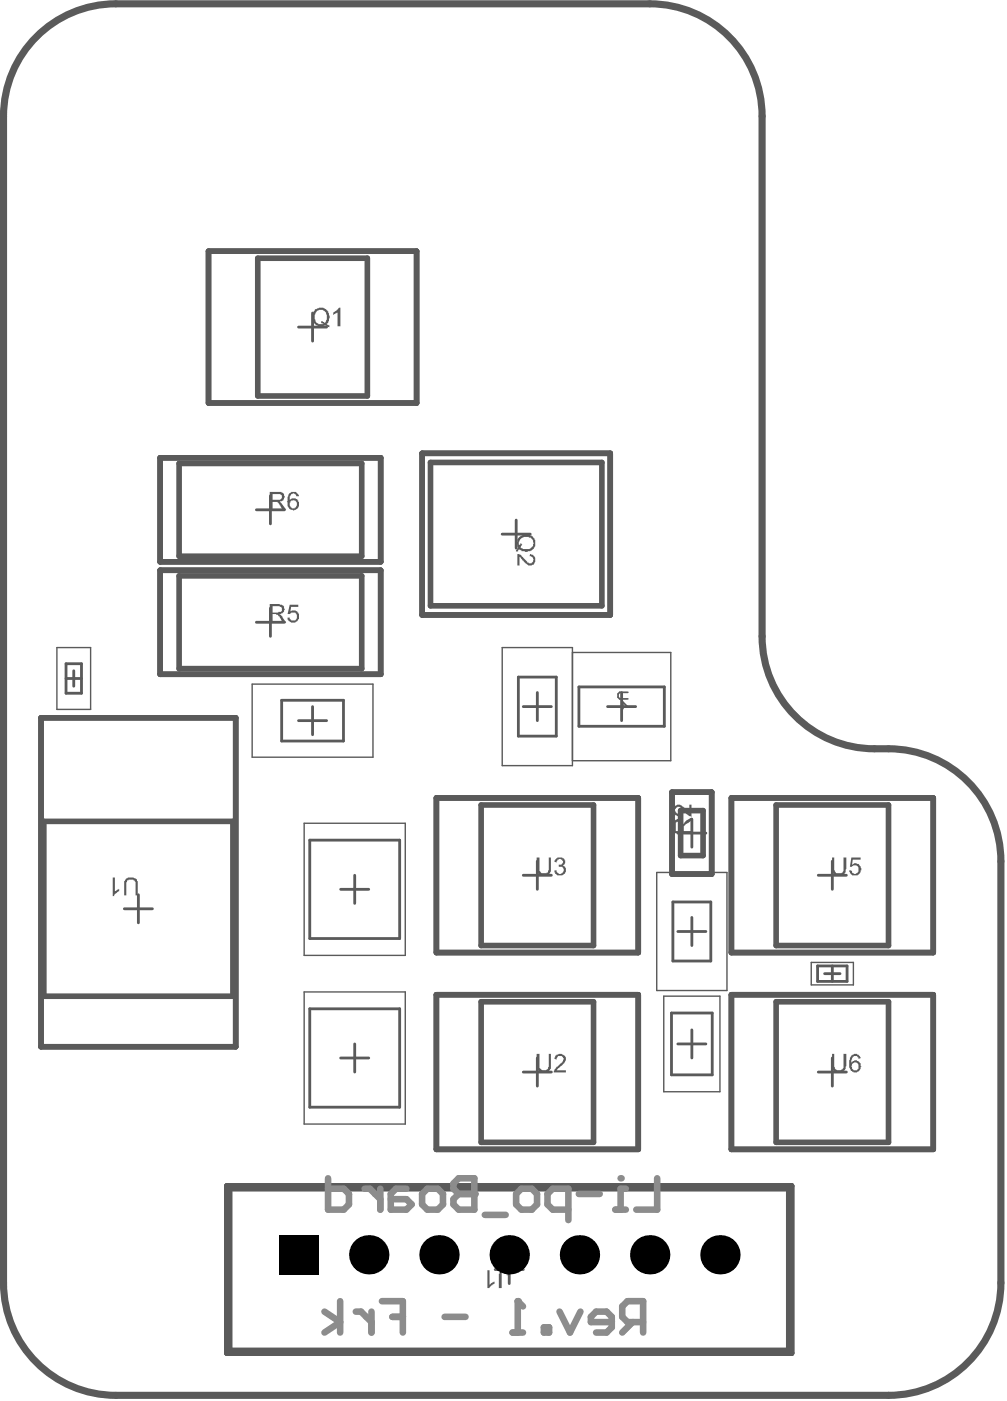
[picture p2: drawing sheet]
<svg xmlns="http://www.w3.org/2000/svg" width="119mm" height="166mm" viewBox="0 0 119 166" stroke-linecap="round" stroke-linejoin="round" font-family="sans-serif">
<g fill="none" stroke="#5a5a5a" stroke-width=".33">
<path d="M35.3 38.7h3.4M37 37v3.4M32 58.7v3.3M7.8 78.6h1.8v3.4h-1.8zM8.7 79.4v1.8M30.4 60.3h3.3M30.4 73.6h3.3M32 72v3.3M59.5 63.2h3.3M61.1 61.6v3.3M7.8 80.3h1.8M33.4 82.9h7.3v4.8h-7.3z"/>
<path d="M35.3 85.3h3.4M36.7 99.4h10.6v11.7h-10.6zM37 83.6v3.4M61.4 80.1h4.5v7h-4.5zM62 83.6h3.3M63.6 82v3.3M68.5 81.3h10.2v4.7h-10.2zM71.9 83.6h3.4M73.6 82v3.3M80.3 98.6h3.3M81.9 96.9v3.4M14.7 107.6h3.3"/>
<path d="M16.4 105.9v3.3M36.7 119.4h10.6v11.6h-10.6zM40.3 105.3h3.4M42 103.6v3.3M62 103.6h3.3M63.6 101.9v3.4M79.5 119.9h4.8v7.3h-4.8zM79.7 106.7h4.5v7h-4.5zM80.3 110.2h3.3M81.9 108.6v3.3M96.8 114.3h3.5v1.8h-3.5zM96.9 103.6h3.3"/>
<path d="M97.6 115.2h1.9M98.6 101.9v3.4M98.6 114.3v1.8M40.3 125.2h3.4M42 123.5v3.4M62 126.9h3.3M63.6 125.2v3.3M80.3 123.5h3.3M81.9 121.9v3.3M96.9 126.9h3.3M98.6 125.2v3.3M58.6 150.2h3.4"/>
<path d="M60.3 148.6v3.3"/>
</g>
<g fill="none" stroke="#5a5a5a" stroke-width=".66">
<path d="M24.7 29.7h24.6v18h-24.6zM30.5 30.6h13v16.3h-13zM19 54.2h26.1v12.3h-26.1zM21.2 54.8h21.6v11h-21.6zM50 53.6h22.3v19.2h-22.3zM51 54.7h20.3v17h-20.3zM19 67.5h26.1v12.3h-26.1zM21.2 68.2h21.6v10.9h-21.6zM4.9 85h23v38.9h-23zM5.2 97.2h22.4v20.7h-22.4zM51.7 94.4h23.9v18.3h-23.9zM57 95.3h13.3v16.6h-13.3z"/>
<path d="M79.6 93.8h4.7v9.6h-4.7zM80.6 95.9h2.7v5.4h-2.7zM86.6 94.4h23.9v18.3h-23.9zM91.9 95.3h13.3v16.6h-13.3zM51.7 117.7h23.9v18.3h-23.9zM57 118.6h13.3v16.6h-13.3zM86.6 117.7h23.9v18.3h-23.9zM91.9 118.6h13.3v16.6h-13.3zM26.9 140.4h66.8v19.7h-66.8zM27.2 140.7h66.2v19.1h-66.2z"/>
</g>
<path d="M6.7 76.6h4v7.4h-4zM59.5 76.6h8.3v14h-8.3zM67.8 77.2h11.6v12.8h-11.6M29.9 81h14.3v8.6h-14.3zM36 97.4h12v15.7h-12zM36 117.4h12v15.6h-12zM77.8 103.3h8.3v13.9h-8.3zM78.6 117.9h6.6v11.3h-6.6zM96.1 113.9h5v2.7h-5z" fill="none" stroke="#5a5a5a" stroke-width=".17"/>
<g fill="#5a5a5a">
<path d="M63.5 101.5h.4v1.2a.6 .6 0 0 0 .2 .6h.6h.2v-.3h.1v-1.5h.2v1.7h-.1a.3 .3 0 0 1-.3 .3v.1h-.2a.68 .68 0 0 1-1-.8h-.1z"/>
<path d="M65.7 101.8l.1-.1a.87 .87 0 0 1 .8-.2v.1l.2 .1 .1 .3a.32 .32 0 0 1-.3 .4 .62 .62 0 0 1 .4 .8 .62 .62 0 0 1-.8 .4h-.2l-.3-.2v-.4h.2a.43 .43 0 0 0 .5 .4l.1-.1a.42 .42 0 0 0 .2-.5 .42 .42 0 0 0-.5-.2v-.3h.1a.34 .34 0 0 0 .3-.5l-.2-.1h-.2h-.2l-.1 .4-.2-.1z"/>
<path d="M79.9 95.4a.68 .68 0 0 1 1.1 .3l.6 .5v-1h.3v1.5l-.4-.2-.9-.8a.31 .31 0 0 0-.3-.2 .31 .31 0 0 0-.3 .2h-.1l.1 .5 .4 .1v.3h-.2a.58 .58 0 0 1-.4-.6z"/>
<path d="M98.5 124.7h.3v1.4a.56 .56 0 0 0 .4 .6 .56 .56 0 0 0 .7-.5v-1.5h.3v1.5l-.1 .1a.73 .73 0 0 1-1.1 .5h-.1l-.3-.2v-.2h-.1z"/>
<path d="M98.5 101.5h.3v1.5h.1a.35 .35 0 0 0 .5 .3 .49 .49 0 0 0 .5-.6v-1.2h.3v1.3l-.1 .3a.59 .59 0 0 1-.6 .5 .76 .76 0 0 1-1-.7z"/>
<path d="M100.8 101.5h1.1v.2h-.9l-.1 .6h.1a.4 .4 0 0 1 .6-.1l.3 .4a.74 .74 0 0 1-.5 1 .63 .63 0 0 1-.8-.6h.2l.1 .1a.34 .34 0 0 0 .5 .2h.1a.72 .72 0 0 0 .1-.8h-.1a.4 .4 0 0 0-.6 .1h-.3z"/>
<path d="M63.5 124.7h.4v1.3a.38 .38 0 0 0 .2 .5 .48 .48 0 0 0 .6 .1l.2-.1 .1-.3v-1.5h.2v1.3a.78 .78 0 0 1-.9 .9l-.4-.1-.1-.1a.55 .55 0 0 1-.2-.6h-.1z"/>
<path d="M65.9 124.8h.1a.68 .68 0 0 1 1 .6l-.2 .4-.7 .6-.2 .3h1.1v.2h-1.4a.66 .66 0 0 1 .3-.6l.8-.7a.41 .41 0 0 0-.3-.6 .41 .41 0 0 0-.5 .4l-.2-.1v-.2v-.1z"/>
<path d="M61.3 65.6l.4 .1 .7 .9h.2a.24 .24 0 0 0 .3 .1 .24 .24 0 0 0 .1-.2l.1-.1a.46 .46 0 0 0-.2-.6h-.2l.1-.2h.1a.72 .72 0 0 1 .5 .5 .72 .72 0 0 1-.3 .7h-.1a.78 .78 0 0 1-1-.4l-.5-.5v1h-.2z"/>
<path d="M34.3 71.6h1v.2h-.8l-.1 .5a.69 .69 0 0 1 .8 .1 .69 .69 0 0 1 .2 .8l-.1 .1a.72 .72 0 0 1-1.2 0v-.2h.2a.32 .32 0 0 0 .4 .3h.1a.35 .35 0 0 0 .4-.5 .34 .34 0 0 0-.5-.4h-.2l-.2 .2h-.2z"/>
<path d="M15 103.9a1.33 1.33 0 0 1 1.2 .2v.2h.1v1.7h-.2v-1.2a.46 .46 0 0 0-.3-.6l-.1-.1a.56 .56 0 0 0-.6 .1 .56 .56 0 0 0-.1 .6v1.2h-.3v-1.3a.55 .55 0 0 1 .2-.6z"/>
<path d="M13.4 103.9h.2v1.6l.5-.3v.3l-.6 .4v.1h-.1z"/>
<path d="M59.2 150.4l.1-.1h.3a.38 .38 0 0 1 .5 .2l.1 .2v.2h-.2v-.1a.33 .33 0 0 0-.2-.2 .33 .33 0 0 0-.4 .1v1.7h-.3v-1.6v-.3z"/>
<path d="M57.7 150.3h.3v1.7l.1-.1 .5-.2v.2l-.3 .1-.3 .4h-.3z"/>
<path d="M39.6 36.8h.3l.2-.4h.2v2.2h-.3v-1.7v.1l-.5 .3v-.3z"/>
<path d="M80 97.3v1.1h.7v-.7a.34 .34 0 0 0-.4-.4zM80 97h.1a.4 .4 0 0 1 .6 .1l.2 .2v.2h.1l.3-.4 .6-.3v.3l-.9 .7v.6h.9v.2h-2.1v-.9a.6 .6 0 0 1 .2-.7z"/>
<path d="M100.8 124.9l.2-.1a.65 .65 0 0 1 .9 .4l-.2 .1a.32 .32 0 0 0-.5-.3l-.2 .1-.1 .3h-.1v.4l.1-.1a.48 .48 0 0 1 .8 0l.2 .1v.2a.6 .6 0 0 1-.4 .8v.1h-.2a.73 .73 0 0 1-.7-.8v-.6zM100.9 125.9l-.1 .3 .1 .1a.32 .32 0 0 0 .4 .4 .32 .32 0 0 0 .4-.5 .39 .39 0 0 0-.2-.4 .39 .39 0 0 0-.5 .1z"/>
<path d="M61.7 63.7l-.3 .4v.4l.1 .1 .1-.1v-.2l.3 .1-.2 .3h-.1a1.15 1.15 0 0 0 1.2 .2l.3-.3a.86 .86 0 0 0-.3-1h-.2v-.1h-.6zM61.6 63.5h.1a.96 .96 0 0 1 .8-.2 .88 .88 0 0 1 .9 .7v.2a.55 .55 0 0 1-.2 .6v.1a.68 .68 0 0 1-.7 .3l-.1 .1-.6-.1v-.1l-.4-.1-.1 .3-.2-.1 .2-.4-.1-.4 .1-.6z"/>
<path d="M32.3 58.5v.6h.7a.35 .35 0 0 0 .4-.3 .35 .35 0 0 0-.4-.3zM31.9 58.2h1.1a.53 .53 0 0 1 .6 .4l.1 .1v.2h-.1a.34 .34 0 0 1-.4 .4l-.1 .1 .3 .2 .5 .7h-.4l-.6-.9h-.6v.9h-.4z"/>
<path d="M34.2 58.4h.1a.87 .87 0 0 1 .8-.2l.3 .4v.1h-.3a.34 .34 0 0 0-.5-.2l-.1 .1a.63 .63 0 0 0-.2 .6 .59 .59 0 0 1 1 .1 .7 .7 0 0 1-.1 .9 .7 .7 0 0 1-1 0v-.1a.55 .55 0 0 1-.1-.6l-.1-.2h.1v-.5zM34.4 59.3v.2h-.1a.51 .51 0 0 0 .6 .7v-.1a.48 .48 0 0 0 0-.9l-.2-.1v.1h-.2z"/>
<path d="M32.3 71.7v.8h.7v-.1h.2a.38 .38 0 0 0 .2-.5l-.3-.1v-.1zM31.9 71.5h1.2l.1 .1a.34 .34 0 0 1 .4 .4 .38 .38 0 0 1-.1 .5l-.2 .2h-.2v.1h.2l.6 .9h-.4l-.4-.7-.2-.2h-.2v-.1h-.4v1h-.4z"/>
<path d="M37.5 36.8a1.16 1.16 0 0 0-.1 1.4h.1a.87 .87 0 0 0 .8 .2v-.1l-.3-.1v-.2l.5 .2a1.17 1.17 0 0 0-.1-1.4l-.6-.1zM37.3 36.6h.2a.63 .63 0 0 1 .7-.2l.3 .2a1.13 1.13 0 0 1 .5 1.1l-.1 .5-.2 .1 .1 .1 .2 .1v.3v-.1h-.2a.4 .4 0 0 0-.6-.1 .99 .99 0 0 1-1.2-1.3l.1-.4z"/>
</g>
<path d="M4.8 3.9a13.3 13.3 0 0 1 8.9-3.4h63.2a13.3 13.3 0 0 1 13.3 13.3v61.5a13.3 13.3 0 0 0 13.3 13.3 14.1 14.1 0 0 1 9.6 2.6 13.3 13.3 0 0 1 5.4 10.7v49.9a13.3 13.3 0 0 1-13.3 13.3h-91.5a13.3 13.3 0 0 1-13.3-13.3v-138a13.3 13.3 0 0 1 4.4-9.9zM105.2 88.6h.1" fill="none" stroke="#5a5a5a" stroke-width=".84"/>
<path d="M73.2 83.7h1.1l-.5-.6v.8M74.3 81.9h-.9l-.2 .2v.4l.2 .2h.9" fill="none" stroke="#5a5a5a" stroke-width=".2"/>
<path d="M60.7 157.7h1.2M61.3 154v3.7M64.4 157.1h.6v.6h-.6zM66.3 155.2l1.2 2.5 1.2-2.5M72.4 156.5h-2.4v-.7l.6-.6h1.2l.6 .6v1.3l-.6 .6h-1.2M74.9 156.5l-1.2 1.2M76.2 156.5h-1.9l-.6-.7v-1.2l.6-.6h1.9v3.7" fill="none" stroke="#8c8c8c" stroke-width=".78"/>
<circle cx="61.3" cy="154" r=".39" fill="#8c8c8c"/>
<path d="M77.8 139.4v3.8h-2.5M38.4 155.2l1.9 1.3-1.9 1.2M40.3 154v3.7M42.1 155.2h.7l1.2 1.3M44 155.2v2.5M45.2 154h2.5v3.7M46.5 155.8h1.2M52.6 155.8h2.5M61.3 154l.6 .6M72.9 143.2h1.2M74.1 140.7h-.6v2.5" fill="none" stroke="#8c8c8c" stroke-width=".78"/>
<circle cx="73.5" cy="139.4" r=".39" fill="#8c8c8c"/>
<path d="M56.2 139.4v3.8h-1.9l-.6-.7v-.6l.6-.6h1.9M57.4 143.8h2.5M61.7 140.7h1.3l.6 .6v1.2l-.6 .7h-1.3l-.6-.7v-1.2zM67.3 143.2h-1.9l-.6-.7v-1.2l.6-.6h1.9v3.7M68.5 141.3h2.5" fill="none" stroke="#8c8c8c" stroke-width=".78"/>
<circle cx="56.2" cy="141.3" r=".39" fill="#8c8c8c"/>
<path d="M38.8 139.4v3.8h1.9l.6-.7v-1.2l-.6-.6h-1.9M56.2 139.4h-1.9l-.6 .7v.6l.6 .6h1.9M43.2 140.7h.6l1.2 1.2M45 140.7v2.5M48.1 140.7h-1.2l-.6 .6v1.9h1.8l.6-.7-.6-.6h-1.8M50.6 140.7h1.2l.7 .6v1.2l-.7 .7h-1.2l-.6-.7v-1.2z" fill="none" stroke="#8c8c8c" stroke-width=".78"/>
<path d="M33 146.2h4.7v4.6h-4.7z" fill-rule="evenodd" fill="#000"/>
<g fill="#000">
<circle cx="43.7" cy="148.5" r="2.33"/>
<circle cx="52" cy="148.5" r="2.33"/>
<circle cx="60.3" cy="148.5" r="2.33"/>
<circle cx="68.6" cy="148.5" r="2.33"/>
<circle cx="76.9" cy="148.5" r="2.33"/>
<circle cx="85.2" cy="148.5" r="2.33"/>
</g>
</svg>
